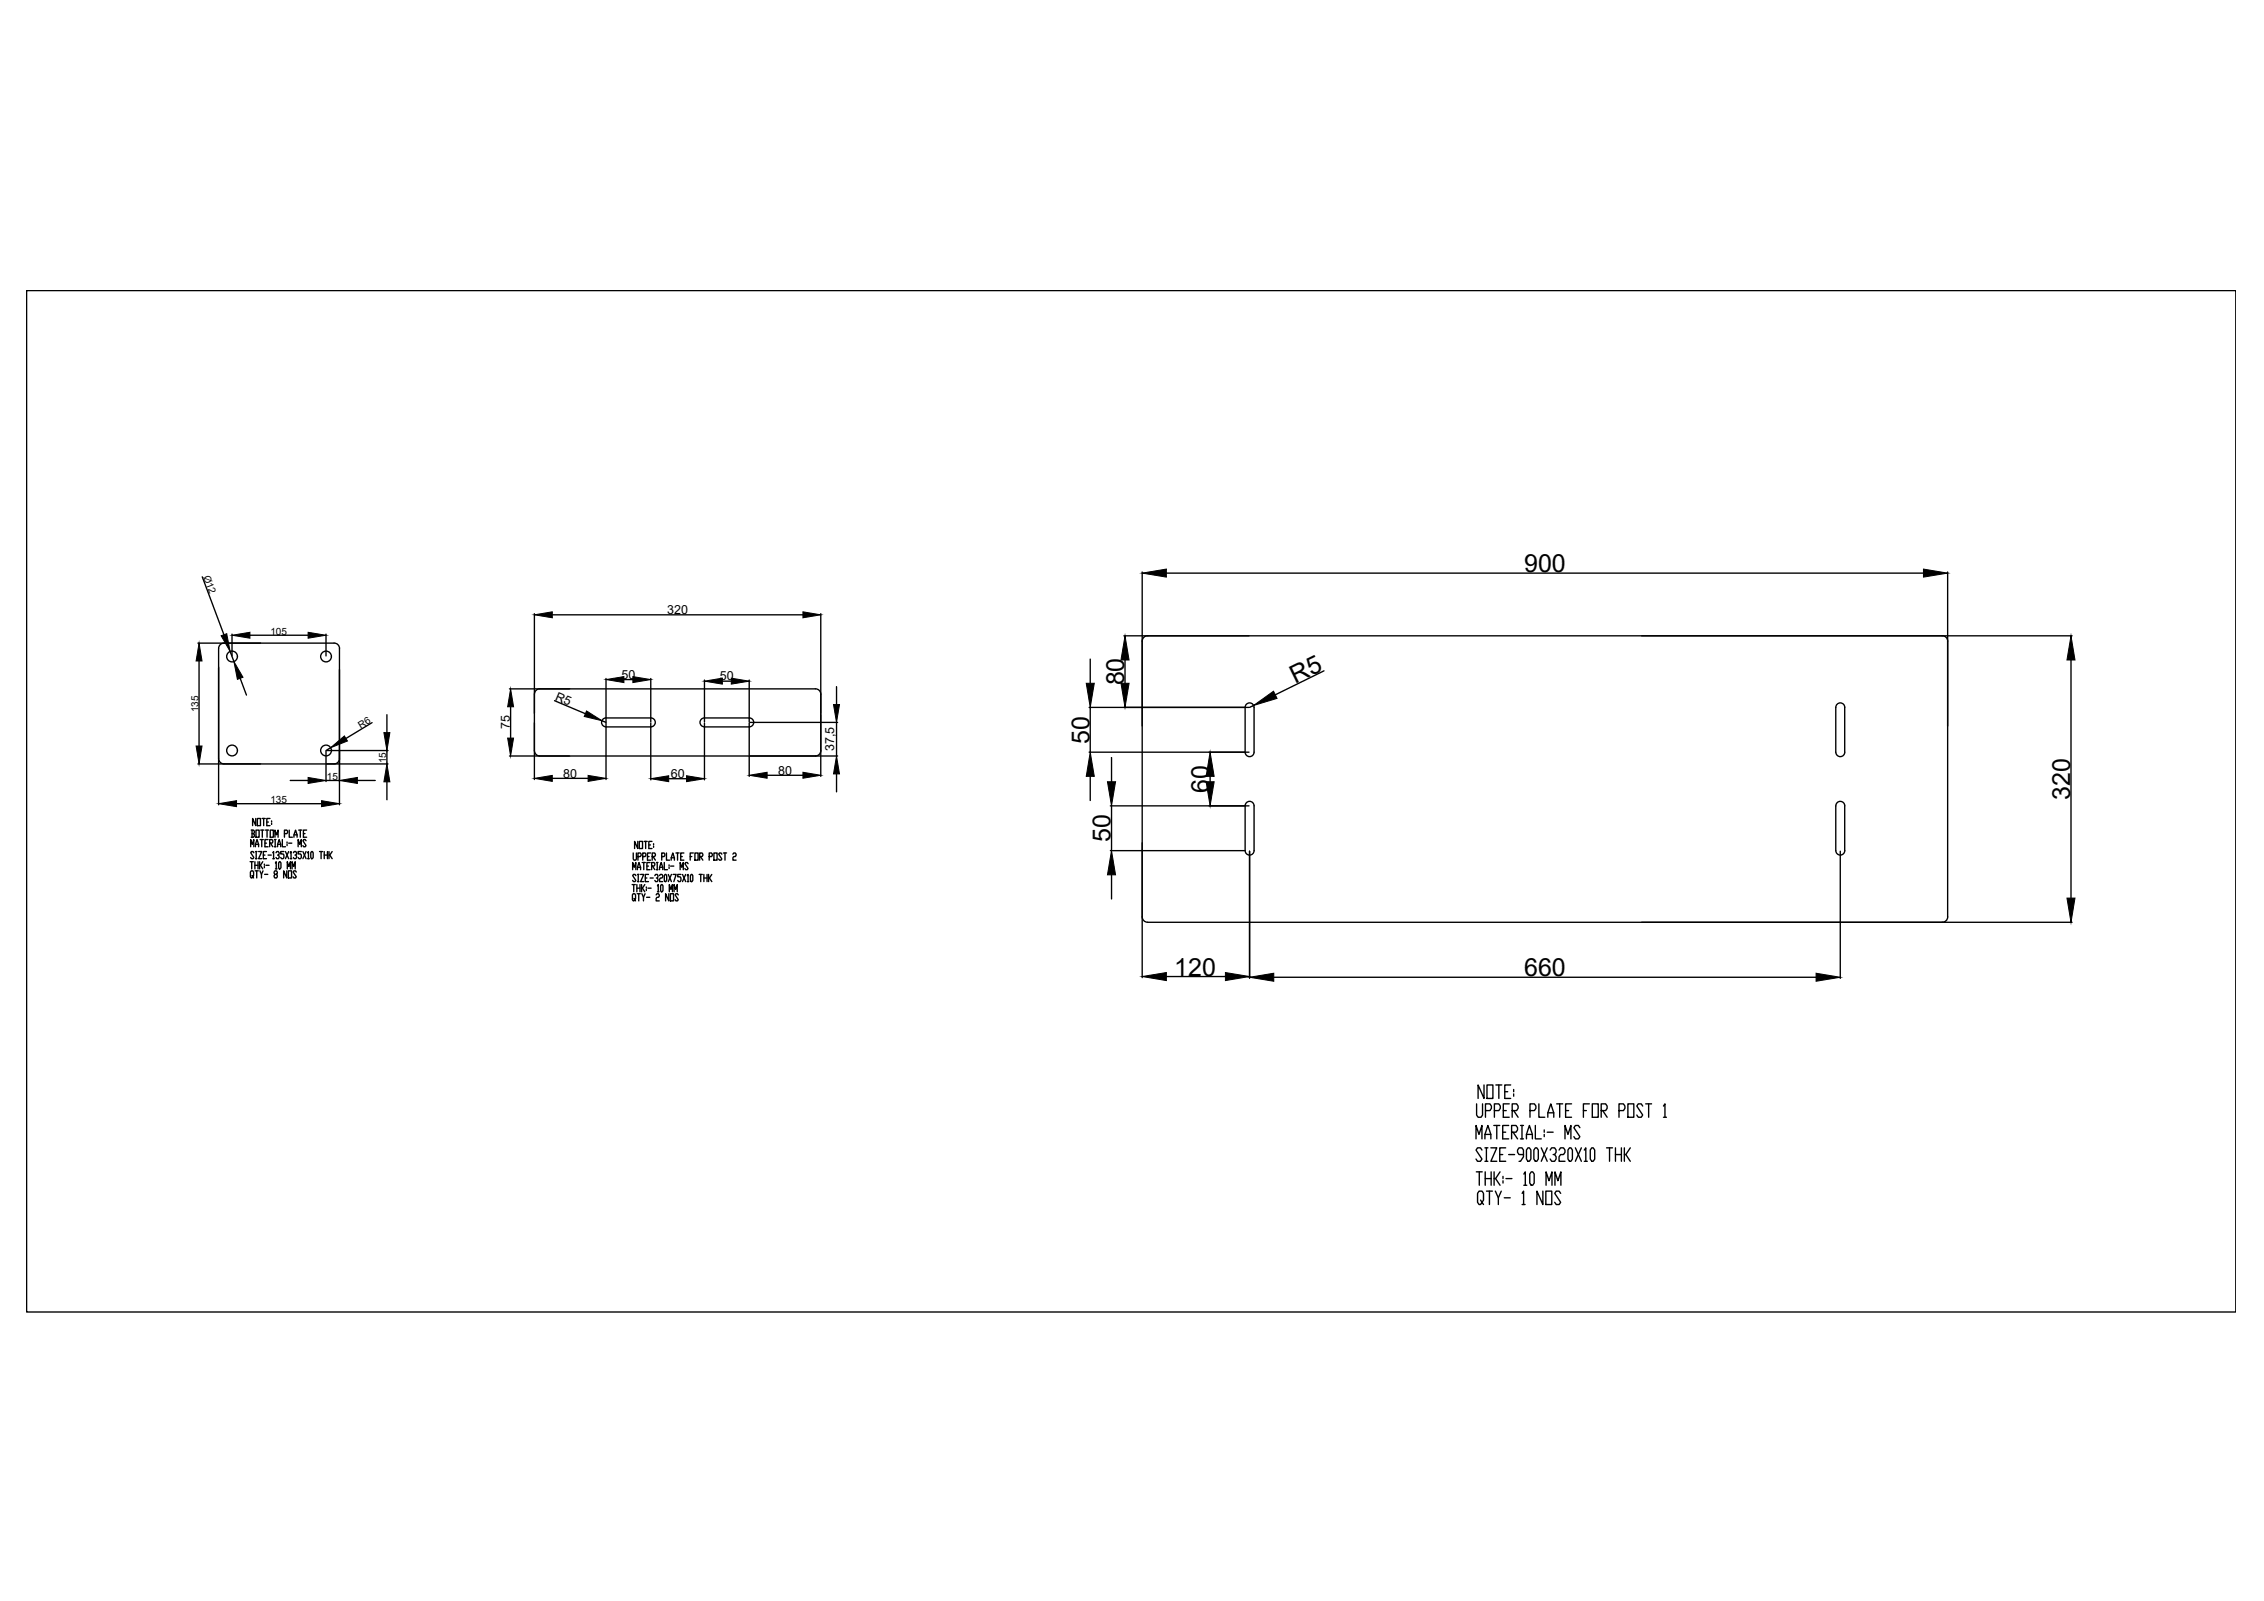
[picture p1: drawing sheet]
<svg xmlns="http://www.w3.org/2000/svg" width="420mm" height="297mm" viewBox="0 0 420 297" stroke-linecap="round" stroke-linejoin="round" font-family="sans-serif">
<defs><g id="words">
<g font-size="4.6">
<text x="282.9" y="106.2">900</text>
<text x="208.6" y="127.2" transform="rotate(-90 208.6 127.2)">80</text>
<text x="240.4" y="126.9" transform="rotate(-26 240.4 126.9)">R5</text>
<text x="202.2" y="138" transform="rotate(-90 202.2 138)">50</text>
<text x="224.4" y="147.1" transform="rotate(-90 224.4 147.1)">60</text>
<text x="384.2" y="148.4" transform="rotate(-90 384.2 148.4)">320</text>
<text x="206.1" y="156.2" transform="rotate(-90 206.1 156.2)">50</text>
<text x="217.9" y="181">120</text>
<text x="282.9" y="181.2">660</text>
</g>
<g font-size="2.3">
<text x="123.8" y="113.9">320</text>
<text x="115.3" y="126">50</text>
<text x="102.9" y="129.8" transform="rotate(23 102.9 129.8)">R5</text>
<text x="133.6" y="126.2">50</text>
<text x="94.6" y="135.3" transform="rotate(-90 94.6 135.3)">75</text>
<text x="144.4" y="143.7">80</text>
<text x="154.8" y="139.4" transform="rotate(-90 154.8 139.4)">37,5</text>
<text x="104.5" y="144.3">80</text>
<text x="124.5" y="144.3">60</text>
</g>
<g font-size="1.9">
<text x="37.7" y="107" transform="rotate(69 37.7 107)">Ø12</text>
<text x="50.2" y="117.7">105</text>
<text x="36.8" y="132.1" transform="rotate(-90 36.8 132.1)">135</text>
<text x="66.9" y="135.2" transform="rotate(-31 66.9 135.2)">R6</text>
<text x="71.7" y="141.6" transform="rotate(-90 71.7 141.6)">15</text>
<text x="50.2" y="149">135</text>
<text x="60.6" y="144.7">15</text>
</g>
</g></defs>
<!-- layer: 0 -->
<g fill="none" stroke="#000" stroke-width=".25">
<path d="M4.9 53.9h410v189.5h-410zM36.7 119.3h25.3M37.5 107l4.1 10.8M41.6 119.3a1 1 0 0 0-1 1v29M43.1 117.7v4M46.4 117.9h10.8M60.5 117.7v4M62 119.3a1 1 0 0 1 1 1v29M99.2 113.9v30.7M102.5 114.1h46.5M152.3 113.9v30.1M208.6 118h175.9"/>
<path d="M212 106.1v75.3M213 118a1 1 0 0 0-1 1M216.5 106.3h140.5M360.5 118a1 1 0 0 1 1 1M361.4 106.1v64M36.9 122.6v15.8M42.7 120.9l.7 1.8M44.6 125.8l1.1 3.2M60.5 139.4v5.6M60.6 139.2h11.4M61.4 138.7l-.9 .5M69.1 134.1l-4.9 2.9"/>
<path d="M71.8 132.6v3.3M71.8 139.2v2.5M94.5 127.8h56.8a1 1 0 0 1 1 1M94.8 131.1v5.8M99.2 139.3a1 1 0 0 0 1 1M100.2 127.8a1 1 0 0 0-1 1M102.9 130l5.7 2.4M111.7 133.7l.8 .3M111.9 133.4l.6-.2h8.3a.84 .84 0 0 1 .8 .8 .84 .84 0 0 1-.8 .9h-8.3a.83 .83 0 0 1-.8-.6 .83 .83 0 0 1 .2-.9zM112.5 125.9v8M112.5 134.1v10.5M115.8 126.1h1.7"/>
<path d="M120.8 125.9v8M120.8 134.1v10.6M130.2 133.4l.5-.2h8.3a.84 .84 0 0 1 .9 .8 .84 .84 0 0 1-.9 .9h-8.3a.83 .83 0 0 1-.7-.6 .83 .83 0 0 1 .2-.9zM130.7 126.2v7.7M130.7 134.1v10.6M134.1 126.4h1.6M139 126.2v7.7M139 134.1v9.9M139.1 134h16.3M152.3 139.3a1 1 0 0 1-1 1M155.2 127.4v3.3M155.2 134v6.3"/>
<path d="M202.1 131.2h29.7M202.1 139.6h29.7M202.3 122.3v4.5M202.3 131.2v8.4M208.8 122.5v4.3M231.3 130.7a.83 .83 0 0 1 .9-.2 .83 .83 0 0 1 .5 .7v8.4a.83 .83 0 0 1-.8 .8 .83 .83 0 0 1-.8-.8v-8.4zM232.6 130.9l-.7 .3M245.7 124.5l-9 4.4M340.9 130.7a.83 .83 0 0 1 .9-.2 .83 .83 0 0 1 .6 .7v8.4a.84 .84 0 0 1-.9 .8 .84 .84 0 0 1-.8-.8v-8.4zM384.3 122.5v44.1M36.7 141.7h35.3M40.6 140.7a1 1 0 0 0 1 1"/>
<path d="M43.9 149.1h15.8M46.4 159.9h.6M46.5 157.1v-1.3l.3 .9 .3-.9v1.3M46.6 154h.5l.1 .2-.1 .5M46.7 159.9v1.3M46.8 154.7h.3l.1 .4-.1 .2h-.5M46.8 154v1.3M47.1 158.2l-.1-.2h-.3l-.2 .2 .6 .9-.1 .2h-.3l-.2-.2M47.3 159.9v1.3M47.4 157.1v-.4l.3-.9 .3 .9v.4M47.4 156.7h.6M47.4 158h.3"/>
<path d="M47.4 159.3h.3M47.5 151.9v1.3l-.6-1.3v1.3M47.5 154h.6v1.3h-.6zM47.5 158v1.3M47.8 151.9h.5v1.3h-.5zM47.9 159.9v1.3M48 158h.6l-.6 1.3h.6M48.2 159.9v1.3M48.3 155.8h.6M48.4 154h.6M48.6 155.8v1.3M48.6 151.9h.6"/>
<path d="M48.7 154v1.3M48.8 159.9l-.5 .6h-.1M48.9 158.6h.3M48.9 151.9v1.3M49.2 156.4h.3M49.3 154h.6M49.5 158h-.6v1.3h.6M49.5 152.5h.3M49.6 154v1.3M49.7 155.8h-.5v1.3h.5M49.7 158.6h.6M50 156.4h.5l.1-.2-.1-.4h-.5v1.3"/>
<path d="M50.1 151.9h-.6v1.3h.6M50.2 154h.5v1.3h-.5zM50.2 156.4l.4 .7M50.4 152.3v.2M50.4 152.7v.3M50.6 158.2l.2-.2v1.3M50.6 159.3h.3M50.9 155.8h.3M50.9 157.1h.3M51 155.3v-1.3l.3 .9 .3-.9v1.3M51.1 155.8v1.3M51.2 158.2l.2-.2h.3l.1 .4-.3 .2"/>
<path d="M51.5 157.1v-.4l.3-.9 .3 .9v.4M51.5 156.7h.6M51.7 158.6l.1 .3-.1 .4h-.3l-.2-.2M51.9 159.9l.2 .2v.9l-.1 .2-.3-.2v-.9zM52.4 155.8v1.3h.6M52.7 158h-.6v.4h.4l.2 .2v.5l-.2 .2h-.3l-.1-.2M52.8 154.7h.4l.2-.3-.2-.4h-.4v1.3M53 158l.6 1.3M53.3 156.2v.2M53.3 156.7v.2M53.6 156.4h.6M53.6 158l-.6 1.3"/>
<path d="M53.7 154v1.3h.6M53.9 158.2l.1-.2v1.3M53.9 159.3h.3M53.9 144.8h3.3M54.4 158.2l.2-.2h.3l.1 .4-.3 .2M54.6 155.3v-.4l.2-.9 .3 .9v.4M54.6 154.9h.5M54.9 158.6l.1 .3-.1 .4h-.3l-.2-.2M55.3 157.1v-1.3l.3 .9 .3-.9v1.3M55.4 154h.6M55.7 154v1.3M55.9 158h-.6v.4h.5l.1 .2v.5l-.1 .2h-.3l-.2-.2"/>
<path d="M56.2 158l.6 1.3M56.3 154.7h.3M56.8 156l-.2-.2h-.2l-.2 .2 .6 .9-.2 .2h-.2l-.2-.2M56.8 158l-.6 1.3M56.9 154h-.6v1.3h.6M57.1 158.2l.1-.2v1.3M57.1 159.3h.3M57.8 158l.3 .2v.9l-.1 .2-.3-.2v-.9zM59.3 158h.6M59.6 158v1.3M60.2 158.6h.6M60.2 158v1.3"/>
<path d="M60.5 144.8h2.5M60.8 158v1.3M61.1 158v1.3M61.2 158.6l.4 .7M61.6 158l-.4 .6h-.1M63 140.7a1 1 0 0 1-1 1M66.3 144.8h3.3M71.8 145.1v3.3M94.5 140.3h60.9M102.5 144.4h6.6M117.5 158.3v1.1l.2 .2h.3l.1-.2v-1.1M118.4 156.1v1.3l-.6-1.3v1.3"/>
<path d="M118.4 158.9h.4l.2-.2-.2-.4h-.4v1.3M118.6 156.1h.6v1.3h-.6zM119.3 158.9h.4l.2-.2-.2-.4h-.4v1.3M119.5 156.1h.6M119.8 156.1v1.3M120.2 158.9h.3M120.4 156.8h.3M120.7 158.3h-.5v1.3h.5M121 156.1h-.6v1.3h.6M121 158.9h.5l.1-.2-.1-.4h-.5v1.3M121.2 158.9l.4 .7M121.3 156.5v.3"/>
<path d="M121.3 157v.2M122.8 158.9h.4l.2-.2-.2-.4h-.4v1.3M123.7 158.3v1.3h.6M124.1 144.5h3.3M124.6 159.6v-.5l.3-.8 .3 .8v.5M124.6 159.1h.6M125.4 158.3h.6M125.7 158.3v1.3M126.3 158.9h.3M126.9 158.3h-.6v1.3h.6M128.1 158.9h.3M128.7 158.3h-.6v1.3"/>
<path d="M129 158.3h.6v1.3h-.6zM129.8 158.9h.5l.1-.2-.1-.4h-.5v1.3M130 158.9l.4 .7M131.6 158.9h.5l.1-.2-.1-.4h-.5v1.3M132.5 158.3h.6v1.3h-.6zM134 158.5l-.2-.2h-.3l-.1 .2 .6 .9-.2 .2h-.3l-.1-.2M134.3 158.3h.5M134.5 158.3v1.3M136 158.5l.2-.2h.3l.1 .2-.1 .4h-.3l-.2 .2v.5h.6M142.4 143.8h6.6M155.2 143.6v3.3M202.3 144v4.5"/>
<path d="M206.1 149.5h25.7M206.1 157.8h24.9M206.3 140.6v4.4M206.3 149.5v8.3M224.6 144v1M231.1 149.5a.83 .83 0 0 1 .8-.8 .83 .83 0 0 1 .8 .8M231.1 149.5v8.3a.83 .83 0 0 0 .8 .8 .83 .83 0 0 0 .8-.8v-8.3M231.9 157.9v23.6M340.7 149.5v8.3a.83 .83 0 0 0 .8 .8 .83 .83 0 0 0 .9-.8l-.1-8.3M340.7 149.5a.83 .83 0 0 1 .8-.8 .83 .83 0 0 1 .9 .8M341.5 157.9v23.6M46.8 162.4l.1 .3-.3 .2-.1-.2v-.9l.1-.2h.3l.2 .2v.6l-.2 .3 .2 .2"/>
<path d="M47.3 160.5h.6M47.3 161.6h.6M47.6 161.6v1.3M48.2 161.6l.3 .6v.7M48.3 160.5l.5 .7M48.8 161.6l-.3 .6M49.1 160.3v.2M49.1 160.8v.2M49.1 162.2h.6M49.4 160.5h.5M51 162.2l-.1-.4 .1-.2h.3l.2 .4-.6 .4 .1 .5h.3l.2-.2-.2-.5M51.1 160.1l.2-.2v1.3"/>
<path d="M51.1 161.2h.3M53.2 161.6v1.3l-.6-1.3v1.3M53.3 161.2v-1.3l.3 .9 .3-.9v1.3M53.5 161.6h.6v1.3h-.6zM54.2 161.2v-1.3l.3 .9 .3-.9v1.3M55 161.8l-.2-.2h-.3l-.1 .2 .6 .9-.2 .2h-.3l-.1-.2M117.3 164.1h.6M117.4 161.4v-1.4l.3 .9 .3-.9v1.4M117.6 164.1v1.4M117.7 166.7l.1 .2-.3 .2-.1-.2v-.9l.1-.2h.3l.1 .2v.7l-.1 .2 .1 .2M118 162.5l-.1-.3h-.3l-.2 .3 .6 .8-.1 .3h-.3l-.2-.3M118.2 164.1v1.4"/>
<path d="M118.2 164.8h.6M118.2 165.8h.6M118.3 161.4v-.5l.3-.9 .3 .9v.5M118.3 160.9h.6M118.3 162.2h.3M118.3 163.6h.3M118.4 162.2v1.4M118.5 165.8v1.3M118.8 164.1v1.4M118.9 162.2h.6l-.6 1.4h.6M119.1 164.1v1.4M119.1 165.8l.3 .7v.6"/>
<path d="M119.2 160h.6M119.2 164.8l.5 .7M119.5 160v1.4M119.7 164.1l-.5 .7h-.1M119.7 165.8l-.3 .7M119.8 162.9h.3M119.9 164.6v.2M119.9 165v.2M120 166.5h.6M120.1 160.7h.3M120.2 164.8h.6M120.4 162.2h-.6v1.4h.6"/>
<path d="M120.6 160h-.5v1.4h.5M120.6 162.9h.6M120.9 160.7h.5l.1-.2-.1-.5h-.5v1.4M121.1 160.7l.4 .7M121.5 162.5l.2-.3h.3l.1 .5-.3 .2M121.8 166l.1-.2h.3l.2 .2-.2 .5h-.3l-.1 .2v.4h.6M121.8 160h.3M121.8 161.4h.3M122 162.9l.1 .2-.1 .5h-.3l-.2-.3M122 160v1.4M122 164.3l.2-.2v1.4M122 165.5h.3"/>
<path d="M122.4 161.4v-.5l.3-.9 .3 .9v.5M122.4 162.5l.2-.3h.2l.2 .3-.2 .4h-.2l-.2 .2v.5h.6M122.4 160.9h.6M122.7 164.1l.3 .2v.9l-.1 .3-.3-.3v-.9zM123.3 160v1.4h.6M123.4 162.2l.3 .3v.8l-.1 .3-.3-.3v-.8zM124 162.2l.6 1.4M124.1 165.8v1.3l-.6-1.3v1.3M124.2 160.5v.2M124.2 160.9v.2M124.2 165.5v-1.4l.3 .9 .3-.9v1.4M124.4 165.8h.6v1.3h-.6z"/>
<path d="M124.5 160.7h.5M124.6 162.2l-.6 1.4M124.9 162.2h.6l-.5 1.4M125.1 165.5v-1.4l.3 .9 .3-.9v1.4M125.9 166l-.2-.2h-.3l-.1 .2 .6 .9-.2 .2h-.3l-.1-.2M126.2 161.4v-1.4l.3 .9 .3-.9v1.4M126.4 162.2h-.6v.5h.4l.2 .2v.4l-.2 .3h-.3l-.1-.3M126.7 162.2l.6 1.4M127.3 162.2l-.6 1.4M127.5 162.5l.2-.3v1.4M127.5 163.6h.3M127.7 160.2l-.2-.2h-.2l-.2 .2 .6 .9-.2 .3h-.2l-.2-.3"/>
<path d="M128.3 162.2l.3 .3v.8l-.2 .3-.3-.3v-.8zM129.7 162.2h.6M130 162.2v1.4M130.6 162.9h.6M130.6 162.2v1.4M131.2 162.2v1.4M131.5 162.2v1.4M131.7 162.9l.4 .7M132.1 162.2l-.4 .7h-.2M206.3 162.3v4.5M212 170.1a1 1 0 0 0 1 1h171.5M361.5 170.1a1 1 0 0 1-1 1"/>
<path d="M216.5 181.2h10.9M236.4 181.3h100.6M273.9 211.3v-2.5l.6 1.7 .5-1.7v2.5M274 217.4h1.1M274 204.8v2.1l.3 .4h.6l.2-.4v-2.1M274.5 217.4v2.5M275 213.4l-.2-.4h-.6l-.3 .4 1.1 1.6-.2 .5h-.6l-.3-.5M275.4 201.3v2.5l-1.1-2.5v2.5M275.6 211.3v-.8l.5-1.7 .6 1.7v.8M275.6 210.5h1.1M275.6 213h.5M275.6 215.5h.5"/>
<path d="M275.6 217.4v2.5M275.6 218.7h1.1M275.7 206.1h.8l.3-.5v-.4l-.3-.4h-.8v2.5M275.9 213v2.5M276 201.3h1.1v2.5h-1.1zM276.7 213h1.1l-1.1 2.5h1.1M276.7 217.4v2.5M277.2 208.8h1.1M277.3 217.4v2.5M277.3 206.1h.9l.2-.5v-.4l-.2-.4h-.9v2.5M277.6 218.7l.8 1.2M277.6 201.3h1.1"/>
<path d="M277.8 208.8v2.5M278.2 201.3v2.5M278.3 214.2h.6M278.4 217.4l-.8 1.3h-.3M278.9 210.1h.5M278.9 218.3v.4M278.9 219.1v.4M279 206.1h.5M279.3 202.5h.5M279.4 213h-1.1v2.5h1.1M279.5 218.7h1.1M280 208.8h-1.1v2.5h1.1"/>
<path d="M280 214.2h1.1M280.1 204.8h-1.1v2.5h1.1M280.4 201.3h-1.1v2.5h1.1M280.5 210.1h.9l.2-.5v-.4l-.2-.4h-.9v2.5M280.6 206.1h.9l.2-.5v-.4l-.2-.4h-.9v2.5M280.8 210.1l.8 1.2M280.9 202.1v.4M280.9 203v.4M280.9 206.1l.8 1.2M282.2 208.8h.5M282.2 211.3h.5M282.5 208.8v2.5"/>
<path d="M282.7 214.2h-.8l-.3-.4v-.4l.3-.4h.6l.2 .4v1.2l-.5 .9h-.3M282.8 217.8l.3-.4v2.5M282.8 219.9h.5M283.3 211.3v-.8l.5-1.7 .6 1.7v.8M283.3 210.5h1.1M283.6 213h.2l.3 .4v1.6l-.3 .5h-.2l-.3-.5v-1.6zM283.9 206.1h.9l.2-.5v-.4l-.2-.4h-.9v2.5M284.2 217.4h.2l.3 .4v1.7l-.3 .4h-.2l-.3-.4v-1.7zM284.9 208.8v2.5h1.1M284.9 213h.3l.3 .4v1.6l-.3 .5h-.3l-.2-.5v-1.6zM285.6 204.8v2.5h1.1M286 213l1.1 2.5"/>
<path d="M286.6 209.6v.5M286.6 210.5v.4M286.9 219.9v-2.5l.6 1.7 .5-1.7v2.5M287.1 210.1h1.1M287.1 213l-1.1 2.5M287.2 207.3v-.8l.6-1.7 .5 1.7v.8M287.2 206.5h1.1M287.7 213.4l.3-.4h.5l.3 .4v.4l-.3 .4h-.3M288.5 214.2l.3 .4v.4l-.3 .5h-.5l-.3-.5M288.6 219.9v-2.5l.5 1.7 .6-1.7v2.5M288.9 204.8h1.1M289.3 213.4l.3-.4h.6l.2 .4v.4l-.2 .4h-.6l-.3 .4v.9h1.1"/>
<path d="M289.5 204.8v2.5M290.4 211.3v-2.5l.6 1.7 .5-1.7v2.5M290.6 206.1h.5M291.3 213h.2l.3 .4v1.6l-.3 .5h-.2l-.3-.5v-1.6zM291.7 204.8h-1.1v2.5h1.1M292.4 213l1.1 2.5M293.2 209.2l-.3-.4h-.5l-.3 .4 1.1 1.7-.3 .4h-.5l-.3-.4M293.5 213l-1.1 2.5M293.9 206.1h.5M294 213.4l.3-.4v2.5M294 215.5h.6M295 204.8h-1.1v2.5"/>
<path d="M295.4 213h.3l.2 .4v1.6l-.2 .5h-.3l-.3-.5v-1.6zM295.5 204.8h1.1v2.5h-1.1zM297.2 206.1h.8l.3-.5v-.4l-.3-.4h-.8v2.5M297.4 206.1l.9 1.2M298.2 213h1.1M298.7 213v2.5M299.8 214.2h1.1M299.8 213v2.5M300.5 206.1h.8l.3-.5v-.4l-.3-.4h-.8v2.5M300.9 213v2.5M301.5 213v2.5M301.7 214.2l.9 1.3"/>
<path d="M302.1 204.8h1.1v2.5h-1.1zM302.6 213l-.9 1.2h-.2M304.9 205.2l-.3-.4h-.6l-.2 .4 1.1 1.7-.3 .4h-.6l-.2-.4M305.4 204.8h1.1M306 204.8v2.5M308.7 205.2l.3-.4v2.5M308.7 207.3h.6M274.8 222.7l.2 .4-.2 .4h-.3l-.3-.4v-1.7l.3-.4h.5l.3 .4v1.3l-.3 .4 .3 .4M275.9 221h1.1M276.4 221v2.5M277.5 221l.6 1.2v1.3M278.6 221l-.5 1.2"/>
<path d="M279.2 222.2h1.1M282.5 221.4l.3-.4v2.5M282.5 223.5h.5M286.3 221v2.5l-1.1-2.5v2.5M286.9 221h1.1v2.5h-1.1zM289.6 221.4l-.2-.4h-.6l-.3 .4 1.1 1.7-.2 .4h-.6l-.3-.4"/>
<circle cx="43.1" cy="121.8" r="1"/>
<circle cx="43.1" cy="139.2" r="1"/>
<circle cx="60.5" cy="121.8" r="1"/>
<circle cx="60.5" cy="139.2" r="1"/>
</g>
<g fill="#000" stroke="#000" stroke-width=".19">
<path d="M41 118l1.1-.4 .6 3.3zM43.1 117.9l3.3-.6v1.1zM57.2 117.3l3.3 .6-3.3 .5zM99.2 114.1l3.3-.6v1.1zM149 113.5l3.3 .6-3.3 .5zM212 106.3l4.5-.7v1.5zM357 105.6l4.4 .7-4.4 .8zM36.9 119.3l.6 3.3h-1.1zM36.4 138.4h1.1l-.6 3.3zM43.4 122.7l1.7 3-1 .3zM61.4 138.7l2.5-2.2 .6 1zM71.2 135.9h1.2l-.6 3.3z"/>
<path d="M94.8 127.8l.5 3.3h-1.1zM94.2 136.9h1.1l-.5 3.4zM108.9 131.9l2.8 1.8-3.3-.8zM112.5 126.1l3.3-.6v1.1zM117.5 125.5l3.3 .6-3.3 .5zM130.7 126.4l3.4-.6v1.1zM135.7 125.8l3.3 .6-3.3 .5zM154.7 130.7h1.1l-.6 3.3zM201.6 126.8h1.5l-.8 4.4zM208 126.8h1.5l-.7 4.4zM208.8 118l.7 4.5h-1.5zM232.6 130.9l3.7-2.7 .7 1.4z"/>
<path d="M384.3 118l.8 4.5h-1.5zM40.6 149.1l3.3-.5v1.1zM57.2 144.2l3.3 .6-3.3 .6zM59.7 148.6l3.3 .5-3.3 .6zM63 144.8l3.3-.6v1.2zM71.8 141.7l.6 3.4h-1.2zM99.2 144.4l3.3-.5v1.1zM109.1 143.9l3.4 .5-3.4 .6zM120.8 144.5l3.3-.6v1.1zM127.4 143.9l3.3 .6-3.3 .5zM139 143.8l3.4-.5v1.1zM149 143.3l3.3 .5-3.3 .6z"/>
<path d="M155.2 140.3l.6 3.3h-1.1zM202.3 139.6l.8 4.4h-1.5zM205.5 145h1.5l-.7 4.5zM224.6 139.6l.7 4.4h-1.5zM223.8 145h1.5l-.7 4.5zM206.3 157.8l.7 4.5h-1.5zM383.6 166.6h1.5l-.8 4.5zM212 181.2l4.5-.8v1.5zM227.4 180.4l4.5 .8-4.5 .7zM231.9 181.3l4.5-.7v1.5zM337 180.6l4.5 .7-4.5 .8z"/>
</g>
<use href="#words"/>
</svg>
